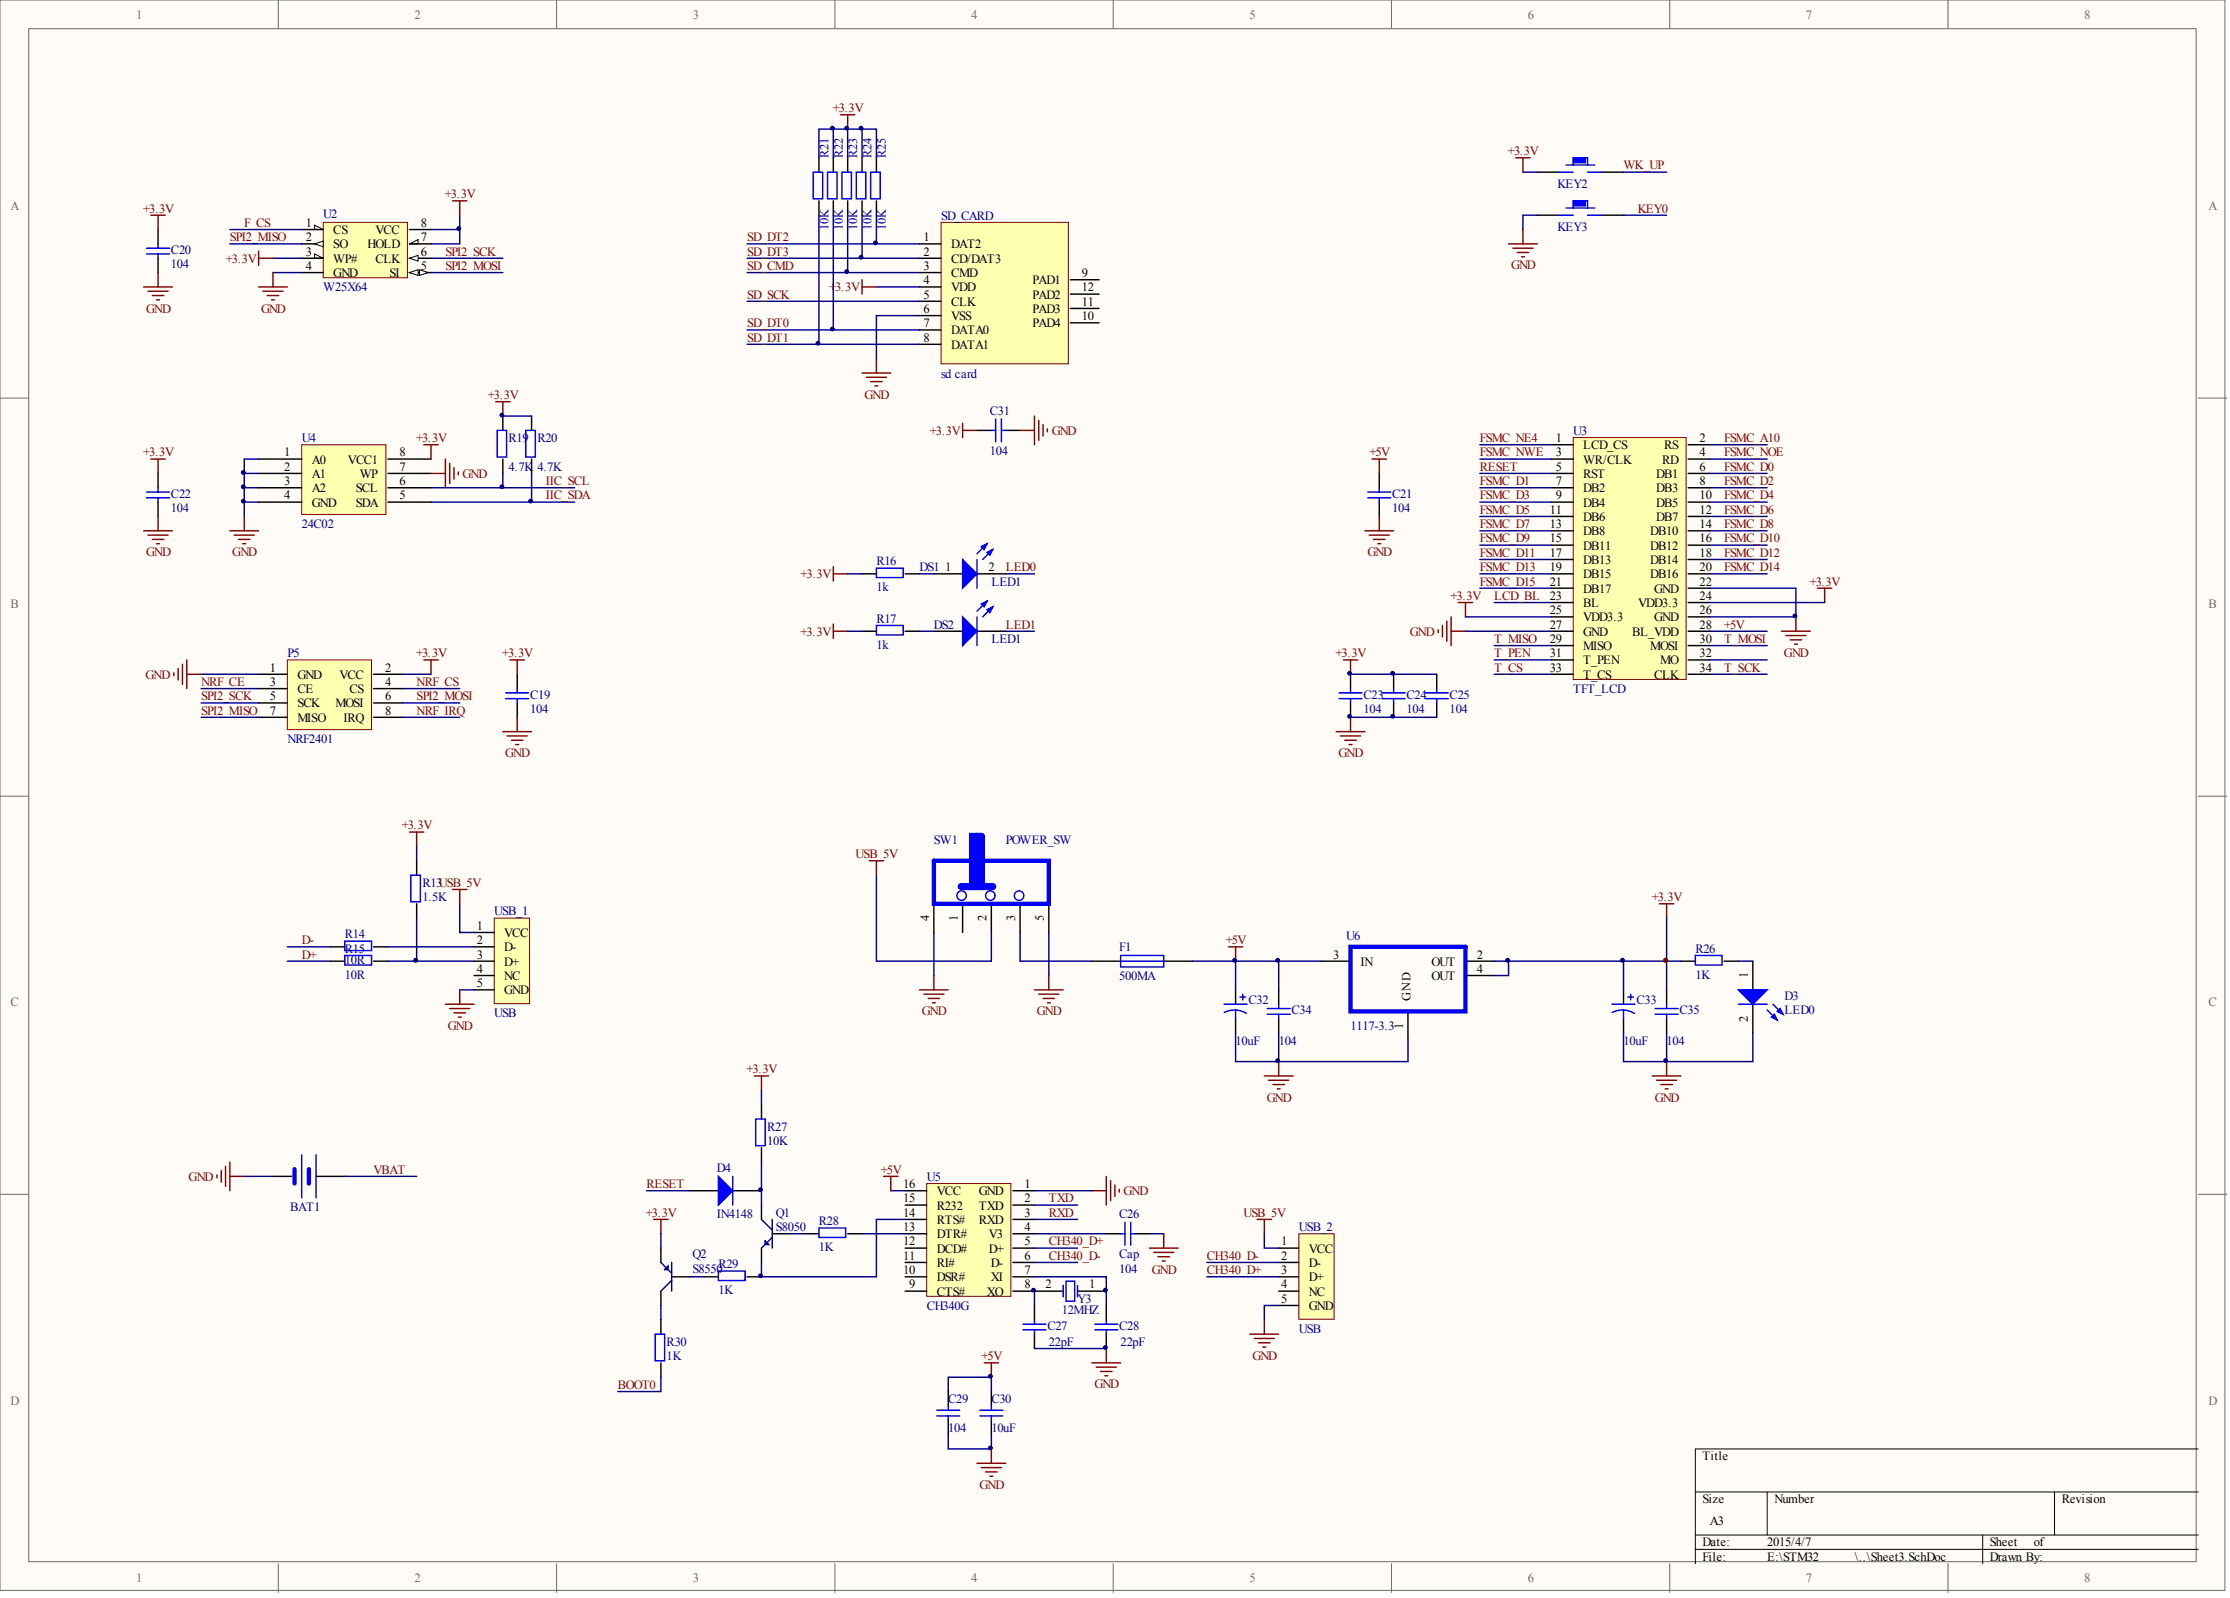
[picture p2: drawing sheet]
<svg xmlns="http://www.w3.org/2000/svg" width="393mm" height="282mm" viewBox="0 0 393 282" stroke-linecap="round" stroke-linejoin="round" font-family="sans-serif">
<defs><g id="words">
<g font-size="2.2" fill="#696969">
<text x="24" y="3.3">1</text>
<text x="73.1" y="3.3">2</text>
<text x="122.2" y="3.3">3</text>
<text x="171.3" y="3.3">4</text>
<text x="220.4" y="3.3">5</text>
<text x="269.5" y="3.3">6</text>
<text x="318.6" y="3.3">7</text>
<text x="367.6" y="3.3">8</text>
<text x="1.8" y="37.1">A</text>
<text x="389.6" y="37.1">A</text>
<text x="1.8" y="107.3">B</text>
<text x="389.6" y="107.3">B</text>
<text x="1.8" y="177.5">C</text>
<text x="389.6" y="177.5">C</text>
<text x="1.8" y="247.7">D</text>
<text x="389.6" y="247.7">D</text>
<text x="24" y="279.1">1</text>
<text x="73.1" y="279.1">2</text>
<text x="122.2" y="279.1">3</text>
<text x="171.3" y="279.1">4</text>
<text x="220.4" y="279.1">5</text>
<text x="269.5" y="279.1">6</text>
<text x="318.6" y="279.1">7</text>
<text x="367.6" y="279.1">8</text>
</g>
<g font-size="2.2" fill="#800000">
<text x="146.9" y="19.8">+3.3V</text>
<text x="266" y="27.4">+3.3V</text>
<text x="286.4" y="29.9">WK_UP</text>
<text x="78.5" y="35">+3.3V</text>
<text x="25.2" y="37.5">+3.3V</text>
<text x="43.1" y="40">F_CS</text>
<text x="288.9" y="37.5">KEY0</text>
<text x="39.8" y="46.3">+3.3V</text>
<text x="40.5" y="42.5">SPI2_MISO</text>
<text x="78.6" y="45.1">SPI2_SCK</text>
<text x="78.6" y="47.6">SPI2_MOSI</text>
<text x="131.8" y="42.5">SD_DT2</text>
<text x="131.8" y="45.1">SD_DT3</text>
<text x="131.8" y="47.6">SD_CMD</text>
<text x="266.5" y="47.5">GND</text>
<text x="131.8" y="52.7">SD_SCK</text>
<text x="146.3" y="51.4">+</text>
<text x="147.3" y="51.4">3.3V</text>
<text x="25.8" y="55.1">GND</text>
<text x="46" y="55.1">GND</text>
<text x="131.8" y="57.7">SD_DT0</text>
<text x="131.8" y="60.3">SD_DT1</text>
<text x="86.1" y="70.4">+3.3V</text>
<text x="152.5" y="70.3">GND</text>
<text x="73.4" y="78">+3.3V</text>
<text x="164" y="76.7">+3.3V</text>
<text x="185.5" y="76.7">GND</text>
<text x="261" y="78">FSMC_NE4</text>
<text x="304.1" y="78">FSMC_A10</text>
<text x="25.2" y="80.5">+3.3V</text>
<text x="241.5" y="80.5">+5V</text>
<text x="261" y="83">RESET</text>
<text x="261" y="80.5">FSMC_NWE</text>
<text x="304.1" y="80.5">FSMC_NOE</text>
<text x="304.1" y="83">FSMC_D0</text>
<text x="81.6" y="84.3">GND</text>
<text x="96.3" y="85.6">IIC_SCL</text>
<text x="96.3" y="88.1">IIC_SDA</text>
<text x="261" y="85.6">FSMC_D1</text>
<text x="261" y="88.1">FSMC_D3</text>
<text x="304.1" y="85.6">FSMC_D2</text>
<text x="304.1" y="88.1">FSMC_D4</text>
<text x="261" y="90.6">FSMC_D5</text>
<text x="261" y="93.2">FSMC_D7</text>
<text x="261" y="95.7">FSMC_D9</text>
<text x="304.1" y="90.6">FSMC_D6</text>
<text x="304.1" y="93.2">FSMC_D8</text>
<text x="304.1" y="95.7">FSMC_D10</text>
<text x="25.8" y="98.1">GND</text>
<text x="41" y="98.1">GND</text>
<text x="177.4" y="100.7">LED0</text>
<text x="241.2" y="98.1">GND</text>
<text x="261" y="98.2">FSMC_D11</text>
<text x="261" y="100.7">FSMC_D13</text>
<text x="304.1" y="98.2">FSMC_D12</text>
<text x="304.1" y="100.7">FSMC_D14</text>
<text x="141.2" y="102">+3.3V</text>
<text x="255.9" y="105.8">+3.3V</text>
<text x="261" y="103.3">FSMC_D15</text>
<text x="263.6" y="105.8">LCD_BL</text>
<text x="319.2" y="103.3">+3.3V</text>
<text x="141.2" y="112.1">+3.3V</text>
<text x="177.4" y="110.9">LED1</text>
<text x="248.7" y="112.1">GND</text>
<text x="263.6" y="113.4">T_MISO</text>
<text x="304.1" y="113.4">T_MOSI</text>
<text x="304.1" y="110.9">+5V</text>
<text x="25.7" y="119.7">GND</text>
<text x="73.4" y="115.9">+3.3V</text>
<text x="88.6" y="115.9">+3.3V</text>
<text x="235.6" y="115.9">+3.3V</text>
<text x="263.6" y="118.5">T_CS</text>
<text x="263.6" y="115.9">T_PEN</text>
<text x="304.1" y="118.5">T_SCK</text>
<text x="314.7" y="115.9">GND</text>
<text x="35.5" y="123.5">SPI2_SCK</text>
<text x="35.5" y="121">NRF_CE</text>
<text x="73.5" y="123.5">SPI2_MOSI</text>
<text x="73.5" y="121">NRF_CS</text>
<text x="35.5" y="126.1">SPI2_MISO</text>
<text x="73.5" y="126.1">NRF_IRQ</text>
<text x="89.1" y="133.6">GND</text>
<text x="236.1" y="133.6">GND</text>
<text x="70.9" y="146.3">+3.3V</text>
<text x="150.9" y="151.4">USB_5V</text>
<text x="291.3" y="159">+3.3V</text>
<text x="53.2" y="166.5">D-</text>
<text x="216.2" y="166.5">+5V</text>
<text x="53.2" y="169.1">D+</text>
<text x="162.6" y="179.1">GND</text>
<text x="182.9" y="179.1">GND</text>
<text x="79" y="181.6">GND</text>
<text x="131.7" y="189.3">+3.3V</text>
<text x="223.4" y="194.3">GND</text>
<text x="291.9" y="194.3">GND</text>
<text x="33.3" y="208.3">GND</text>
<text x="65.9" y="207">VBAT</text>
<text x="114" y="209.6">RESET</text>
<text x="155.4" y="207">+5V</text>
<text x="113.9" y="214.6">+3.3V</text>
<text x="185" y="212.1">TXD</text>
<text x="185" y="214.6">RXD</text>
<text x="198.2" y="210.8">GND</text>
<text x="219.3" y="214.6">USB_5V</text>
<text x="185" y="219.7">CH340_D+</text>
<text x="185" y="222.2">CH340_D-</text>
<text x="203.2" y="224.7">GND</text>
<text x="212.9" y="222.2">CH340_D-</text>
<text x="212.9" y="224.7">CH340_D+</text>
<text x="173.1" y="239.9">+5V</text>
<text x="220.9" y="239.8">GND</text>
<text x="109" y="245">BOOT0</text>
<text x="193" y="244.9">GND</text>
<text x="172.8" y="262.6">GND</text>
</g>
<g font-size="2.2" fill="#000080">
<text x="146.1" y="27.8" transform="rotate(-90 146.1 27.8)">R21</text>
<text x="148.7" y="27.8" transform="rotate(-90 148.7 27.8)">R22</text>
<text x="151.2" y="27.8" transform="rotate(-90 151.2 27.8)">R23</text>
<text x="153.7" y="27.8" transform="rotate(-90 153.7 27.8)">R24</text>
<text x="156.3" y="27.8" transform="rotate(-90 156.3 27.8)">R25</text>
<text x="274.7" y="33.2">KEY2</text>
<text x="57" y="38.5">U2</text>
<text x="146.1" y="40.5" transform="rotate(-90 146.1 40.5)">10K</text>
<text x="148.7" y="40.5" transform="rotate(-90 148.7 40.5)">10K</text>
<text x="151.2" y="40.5" transform="rotate(-90 151.2 40.5)">10K</text>
<text x="153.7" y="40.5" transform="rotate(-90 153.7 40.5)">10K</text>
<text x="156.3" y="40.5" transform="rotate(-90 156.3 40.5)">10K</text>
<text x="166" y="38.8">SD_CARD</text>
<text x="274.7" y="40.8">KEY3</text>
<text x="30.2" y="47.4">104</text>
<text x="30.2" y="44.8">C20</text>
<text x="57" y="51.4">W25X64</text>
<text x="166" y="66.6">sd card</text>
<text x="53.2" y="78">U4</text>
<text x="89.7" y="78">R19</text>
<text x="94.8" y="78">R20</text>
<text x="174.6" y="73.2">C31</text>
<text x="277.5" y="76.7">U3</text>
<text x="89.7" y="83">4.7K</text>
<text x="94.8" y="83">4.7K</text>
<text x="174.6" y="80.3">104</text>
<text x="30.2" y="87.8">C22</text>
<text x="245.6" y="87.8">C21</text>
<text x="30.2" y="90.4">104</text>
<text x="53.2" y="93.2">24C02</text>
<text x="245.6" y="90.4">104</text>
<text x="154.6" y="99.7">R16</text>
<text x="162.2" y="100.7">DS1</text>
<text x="154.6" y="104.3">1k</text>
<text x="174.9" y="103.3">LED1</text>
<text x="154.6" y="109.9">R17</text>
<text x="164.7" y="110.9">DS2</text>
<text x="174.9" y="113.4">LED1</text>
<text x="50.7" y="115.9">P5</text>
<text x="154.6" y="114.4">1k</text>
<text x="93.5" y="125.8">104</text>
<text x="93.5" y="123.3">C19</text>
<text x="240.5" y="125.8">104</text>
<text x="240.5" y="123.3">C23</text>
<text x="248.1" y="125.8">104</text>
<text x="248.1" y="123.3">C24</text>
<text x="255.7" y="125.8">104</text>
<text x="255.7" y="123.3">C25</text>
<text x="277.5" y="122.3">TFT_LCD</text>
<text x="50.7" y="131.1">NRF2401</text>
<text x="164.7" y="148.8">SW1</text>
<text x="177.4" y="148.8">POWER_SW</text>
<text x="74.5" y="159">1.5K</text>
<text x="74.5" y="156.4">R13USB_5V</text>
<text x="87.2" y="161.5">USB_1</text>
<text x="60.8" y="165.5">R14</text>
<text x="197.4" y="167.8">F1</text>
<text x="237.5" y="165.8">U6</text>
<text x="60.8" y="170.1">10R</text>
<text x="60.8" y="172.6">10R</text>
<text x="60.8" y="168.1">R15</text>
<text x="197.4" y="172.9">500MA</text>
<text x="299" y="172.6">1K</text>
<text x="299" y="168.1">R26</text>
<text x="87.2" y="179.4">USB</text>
<text x="220.2" y="177.2">C32</text>
<text x="227.8" y="178.9">C34</text>
<text x="288.6" y="177.2">C33</text>
<text x="296.3" y="178.9">C35</text>
<text x="314.8" y="176.4">D3</text>
<text x="314.8" y="178.9">LED0</text>
<text x="217.9" y="184.3">10uF</text>
<text x="225.5" y="184.3">104</text>
<text x="238.2" y="181.7">1117-3.3</text>
<text x="286.4" y="184.3">10uF</text>
<text x="294" y="184.3">104</text>
<text x="135.3" y="202">10K</text>
<text x="135.3" y="199.4">R27</text>
<text x="126.5" y="206.8">D4</text>
<text x="163.5" y="208.3">U5</text>
<text x="51.2" y="213.6">BAT1</text>
<text x="126.5" y="214.9">IN4148</text>
<text x="136.8" y="214.6">Q1</text>
<text x="197.4" y="214.9">C26</text>
<text x="122.2" y="222">Q2</text>
<text x="136.8" y="217.2">S8050</text>
<text x="144.5" y="220.7">1K</text>
<text x="144.5" y="216.1">R28</text>
<text x="197.4" y="222">Cap</text>
<text x="229.1" y="217.2">USB_2</text>
<text x="122.2" y="224.5">S8550</text>
<text x="126.7" y="223.7">R29</text>
<text x="197.4" y="224.5">104</text>
<text x="126.7" y="228.3">1K</text>
<text x="163.5" y="231.1">CH340G</text>
<text x="187.3" y="231.8">12MHZ</text>
<text x="190.1" y="229.8">Y3</text>
<text x="117.6" y="239.9">1K</text>
<text x="117.6" y="237.4">R30</text>
<text x="184.7" y="234.6">C27</text>
<text x="185" y="237.4">22pF</text>
<text x="197.4" y="234.6">C28</text>
<text x="197.7" y="237.4">22pF</text>
<text x="229.1" y="235.1">USB</text>
<text x="167.3" y="247.5">C29</text>
<text x="174.9" y="247.5">C30</text>
<text x="167.3" y="252.6">104</text>
<text x="174.9" y="252.6">10uF</text>
</g>
<g font-size="2.2">
<text x="53.9" y="40">1</text>
<text x="58.8" y="41.3">CS</text>
<text x="66.2" y="41.3">VCC</text>
<text x="74.3" y="40">8</text>
<text x="53.9" y="42.5">2</text>
<text x="53.9" y="45.1">3</text>
<text x="53.9" y="47.6">4</text>
<text x="58.8" y="43.8">SO</text>
<text x="58.8" y="46.3">WP#</text>
<text x="64.8" y="43.8">HOLD</text>
<text x="66.2" y="46.3">CLK</text>
<text x="74.3" y="47.6">5</text>
<text x="74.3" y="45.1">6</text>
<text x="74.3" y="42.5">7</text>
<text x="162.9" y="42.5">1</text>
<text x="162.9" y="45.1">2</text>
<text x="162.9" y="47.6">3</text>
<text x="167.8" y="43.8">DAT2</text>
<text x="167.8" y="46.3">CD/DAT3</text>
<text x="58.8" y="48.9">GND</text>
<text x="68.7" y="48.9">SI</text>
<text x="162.9" y="50.1">4</text>
<text x="162.9" y="52.7">5</text>
<text x="167.8" y="48.9">CMD</text>
<text x="167.8" y="51.4">VDD</text>
<text x="167.8" y="53.9">CLK</text>
<text x="182.1" y="50.1">PAD1</text>
<text x="182.1" y="52.7">PAD2</text>
<text x="190.8" y="48.9">9</text>
<text x="190.8" y="53.9">11</text>
<text x="190.8" y="51.4">12</text>
<text x="162.9" y="55.2">6</text>
<text x="162.9" y="57.7">7</text>
<text x="167.8" y="56.5">VSS</text>
<text x="167.8" y="59">DATA0</text>
<text x="182.1" y="57.7">PAD4</text>
<text x="182.1" y="55.2">PAD3</text>
<text x="190.8" y="56.5">10</text>
<text x="162.9" y="60.3">8</text>
<text x="167.8" y="61.5">DATA1</text>
<text x="274.4" y="78">1</text>
<text x="299.8" y="78">2</text>
<text x="50.1" y="83">2</text>
<text x="50.1" y="80.5">1</text>
<text x="55" y="81.8">A0</text>
<text x="61.4" y="81.8">VCC1</text>
<text x="70.5" y="80.5">8</text>
<text x="70.5" y="83">7</text>
<text x="274.4" y="80.5">3</text>
<text x="274.4" y="83">5</text>
<text x="279.3" y="79.2">LCD_CS</text>
<text x="279.3" y="81.8">WR/CLK</text>
<text x="293.2" y="81.8">RD</text>
<text x="293.5" y="79.2">RS</text>
<text x="299.8" y="80.5">4</text>
<text x="299.8" y="83">6</text>
<text x="50.1" y="88.1">4</text>
<text x="50.1" y="85.6">3</text>
<text x="55" y="89.4">GND</text>
<text x="55" y="86.8">A2</text>
<text x="55" y="84.3">A1</text>
<text x="62.8" y="86.8">SCL</text>
<text x="62.8" y="89.4">SDA</text>
<text x="63.5" y="84.3">WP</text>
<text x="70.5" y="85.6">6</text>
<text x="70.5" y="88.1">5</text>
<text x="274.4" y="85.6">7</text>
<text x="274.4" y="88.1">9</text>
<text x="279.3" y="84.3">RST</text>
<text x="279.3" y="86.8">DB2</text>
<text x="279.3" y="89.4">DB4</text>
<text x="292.1" y="84.3">DB1</text>
<text x="292.1" y="86.8">DB3</text>
<text x="292.1" y="89.4">DB5</text>
<text x="299.8" y="85.6">8</text>
<text x="299.8" y="88.1">10</text>
<text x="273.4" y="90.6">11</text>
<text x="273.4" y="93.2">13</text>
<text x="273.4" y="95.7">15</text>
<text x="279.3" y="91.9">DB6</text>
<text x="279.3" y="94.4">DB8</text>
<text x="291.1" y="94.4">DB10</text>
<text x="292.1" y="91.9">DB7</text>
<text x="299.8" y="90.6">12</text>
<text x="299.8" y="93.2">14</text>
<text x="299.8" y="95.7">16</text>
<text x="166.7" y="100.7">1</text>
<text x="174.4" y="100.7">2</text>
<text x="273.4" y="98.2">17</text>
<text x="273.4" y="100.7">19</text>
<text x="279.3" y="97">DB11</text>
<text x="279.3" y="99.5">DB13</text>
<text x="291.1" y="97">DB12</text>
<text x="291.1" y="99.5">DB14</text>
<text x="299.8" y="98.2">18</text>
<text x="299.8" y="100.7">20</text>
<text x="273.4" y="103.3">21</text>
<text x="273.4" y="105.8">23</text>
<text x="279.3" y="102">DB15</text>
<text x="279.3" y="104.5">DB17</text>
<text x="279.3" y="107.1">BL</text>
<text x="289" y="107.1">VDD3.3</text>
<text x="291.1" y="102">DB16</text>
<text x="291.8" y="104.5">GND</text>
<text x="299.8" y="103.3">22</text>
<text x="299.8" y="105.8">24</text>
<text x="273.4" y="108.3">25</text>
<text x="273.4" y="110.9">27</text>
<text x="273.4" y="113.4">29</text>
<text x="279.3" y="109.6">VDD3.3</text>
<text x="279.3" y="112.1">GND</text>
<text x="287.9" y="112.1">BL_VDD</text>
<text x="291.8" y="109.6">GND</text>
<text x="299.8" y="108.3">26</text>
<text x="299.8" y="110.9">28</text>
<text x="299.8" y="113.4">30</text>
<text x="47.6" y="118.5">1</text>
<text x="52.5" y="119.7">GND</text>
<text x="59.9" y="119.7">VCC</text>
<text x="67.9" y="118.5">2</text>
<text x="273.4" y="115.9">31</text>
<text x="273.4" y="118.5">33</text>
<text x="279.3" y="114.7">MISO</text>
<text x="279.3" y="117.2">T_PEN</text>
<text x="279.3" y="119.7">T_CS</text>
<text x="291.1" y="114.7">MOSI</text>
<text x="291.8" y="119.7">CLK</text>
<text x="292.8" y="117.2">MO</text>
<text x="299.8" y="115.9">32</text>
<text x="299.8" y="118.5">34</text>
<text x="47.6" y="121">3</text>
<text x="47.6" y="123.5">5</text>
<text x="52.5" y="122.3">CE</text>
<text x="52.5" y="124.8">SCK</text>
<text x="59.2" y="124.8">MOSI</text>
<text x="61.7" y="122.3">CS</text>
<text x="67.9" y="121">4</text>
<text x="67.9" y="123.5">6</text>
<text x="47.6" y="126.1">7</text>
<text x="52.5" y="127.3">MISO</text>
<text x="60.6" y="127.3">IRQ</text>
<text x="67.9" y="126.1">8</text>
<text x="84.1" y="164">1</text>
<text x="84.1" y="166.5">2</text>
<text x="89" y="165.3">VCC</text>
<text x="89" y="167.8">D-</text>
<text x="163.9" y="162.5" transform="rotate(-90 163.9 162.5)">4</text>
<text x="168.9" y="162.5" transform="rotate(-90 168.9 162.5)">1</text>
<text x="174" y="162.5" transform="rotate(-90 174 162.5)">2</text>
<text x="179.1" y="162.5" transform="rotate(-90 179.1 162.5)">3</text>
<text x="184.1" y="162.5" transform="rotate(-90 184.1 162.5)">5</text>
<text x="84.1" y="169.1">3</text>
<text x="84.1" y="171.6">4</text>
<text x="89" y="170.3">D+</text>
<text x="89" y="172.9">NC</text>
<text x="235.1" y="169.1">3</text>
<text x="240" y="170.3">IN</text>
<text x="252.5" y="170.3">OUT</text>
<text x="252.5" y="172.9">OUT</text>
<text x="260.5" y="169.1">2</text>
<text x="260.5" y="171.6">4</text>
<text x="308.3" y="172.6" transform="rotate(-90 308.3 172.6)">1</text>
<text x="84.1" y="174.1">5</text>
<text x="89" y="175.4">GND</text>
<text x="248.8" y="176.6" transform="rotate(-90 248.8 176.6)">GND</text>
<text x="247.5" y="181.5" transform="rotate(-90 247.5 181.5)">1</text>
<text x="308.3" y="180.2" transform="rotate(-90 308.3 180.2)">2</text>
<text x="159.3" y="209.6">16</text>
<text x="180.7" y="209.6">1</text>
<text x="159.3" y="214.6">14</text>
<text x="159.3" y="212.1">15</text>
<text x="165.2" y="215.9">RTS#</text>
<text x="165.2" y="213.4">R232</text>
<text x="165.2" y="210.8">VCC</text>
<text x="172.7" y="210.8">GND</text>
<text x="172.7" y="213.4">TXD</text>
<text x="172.7" y="215.9">RXD</text>
<text x="180.7" y="212.1">2</text>
<text x="180.7" y="214.6">3</text>
<text x="159.3" y="219.7">12</text>
<text x="159.3" y="217.2">13</text>
<text x="165.2" y="220.9">DCD#</text>
<text x="165.2" y="218.4">DTR#</text>
<text x="174.4" y="218.4">V3</text>
<text x="174.4" y="220.9">D+</text>
<text x="180.7" y="217.2">4</text>
<text x="180.7" y="219.7">5</text>
<text x="226" y="219.7">1</text>
<text x="230.9" y="220.9">VCC</text>
<text x="159.3" y="224.7">10</text>
<text x="159.3" y="222.2">11</text>
<text x="160.4" y="227.3">9</text>
<text x="165.2" y="226">DSR#</text>
<text x="165.2" y="223.5">RI#</text>
<text x="174.8" y="223.5">D-</text>
<text x="174.8" y="226">XI</text>
<text x="180.7" y="222.2">6</text>
<text x="180.7" y="224.7">7</text>
<text x="180.7" y="227.3">8</text>
<text x="184.4" y="227.3">2</text>
<text x="192.1" y="227.3">1</text>
<text x="226" y="222.2">2</text>
<text x="226" y="224.7">3</text>
<text x="226" y="227.3">4</text>
<text x="230.9" y="223.5">D-</text>
<text x="230.9" y="226">D+</text>
<text x="165.2" y="228.5">CTS#</text>
<text x="174.1" y="228.5">XO</text>
<text x="226" y="229.8">5</text>
<text x="230.9" y="228.5">NC</text>
<text x="230.9" y="231.1">GND</text>
<text x="300.3" y="257.6">Title</text>
<text x="300.3" y="265.2">Size</text>
<text x="301.6" y="268.9">A3</text>
<text x="313" y="265.2">Number</text>
<text x="363.7" y="265.2">Revision</text>
<text x="300.3" y="272.7">Date:</text>
<text x="300.3" y="275.3">File:</text>
<text x="311.7" y="272.7">2015/4/7</text>
<text x="311.7" y="275.3">E:\STM32</text>
<text x="327.2" y="275.3">\..\Sheet3.SchDoc</text>
<text x="351" y="272.7">Sheet</text>
<text x="351" y="275.3">Drawn By:</text>
<text x="358.7" y="272.7">of</text>
</g>
</g></defs>
<g fill="#fffcf8" stroke="#696969" stroke-width=".18">
<path d="M0 0h392.5v280.5h-392.5z"/>
<path d="M5.1 5.1h382.3v270.4h-382.3z"/>
</g>
<g fill="none" stroke="#696969" stroke-width=".18">
<path d="M49.1 0v5.1M98.2 0v5.1M147.3 0v5.1M196.4 0v5.1M245.4 0v5.1M294.5 0v5.1M343.6 0v5.1M0 70.2h5.1M387.7 70.2h5.1M0 140.4h5.1M387.7 140.4h5.1M0 210.7h5.1"/>
<path d="M387.7 210.7h5.1M49.1 275.8v5.1M98.2 275.8v5.1M147.3 275.8v5.1M196.4 275.8v5.1M245.4 275.8v5.1M294.5 275.8v5.1M343.6 275.8v5.1"/>
</g>
<path d="M387.7 255.6h-88.7v20.2M299 263.2h88.7M299 270.8h88.7M299 273.3h88.7M311.7 263.2v7.6M349.7 270.8v5M362.4 263.2v7.6" fill="none" stroke="#000" stroke-width=".18"/>
<circle cx="293.8" cy="169.4" r=".34" fill="#000080" stroke="#000080" stroke-width=".18"/>
<path d="M53.2 78.4h14.9v12.3h-14.9z" fill="#ffffb0" stroke="#800000" stroke-width=".18"/>
<path d="M88.7 73.4v2.5M93.8 73.4v2.5M45.6 81h7.6M45.6 83.5h7.6M45.6 86h7.6M45.6 88.6h7.6M68.4 81h7.6M68.4 83.5h7.6M68.4 86h7.6M68.4 88.6h7.6M88.7 81v2.5M93.8 81v2.5" fill="none" stroke="#000" stroke-width=".25"/>
<path d="M88.7 73.4h5.1M43.1 88.6h2.5M43.1 86h2.5M43.1 83.5h2.5M45.6 81h-2.5v10.1M76 88.6h25.4M76 86h25.4M88.7 83.5v2.5M93.8 83.5v5.1" fill="none" stroke="#000080" stroke-width=".25"/>
<g fill="none" stroke="#800000" stroke-width=".25">
<path d="M74.8 78.4h2.5M76 78.4v2.6M87.4 70.9h2.6M88.7 70.9v2.5M40.5 93.6h5.1M41.3 94.4h3.6M42.1 95.1h2M42.8 95.9h.5M43.1 91.1v2.5M76 83.5h2.6M78.6 81v5M79.3 81.7v3.6"/>
<path d="M80.1 82.5v2M80.8 83.3v.5"/>
</g>
<path d="M87.7 75.9h1.7v4.7h-1.7zM92.8 75.9h1.6v4.7h-1.6z" fill="none" stroke="#00f" stroke-width=".25"/>
<path d="M57 39.2h14.9v9.8h-14.9z" fill="#ffffb0" stroke="#800000" stroke-width=".18"/>
<path d="M53.2 40.5h3.8M53.2 43h3.8" fill="none" stroke="#000" stroke-width=".25"/>
<path d="M55.5 39.7l1.5 .8h-1.5z" fill="none" stroke="#000" stroke-width=".18"/>
<path d="M55.5 43l1.5-.5v1z" fill="#fffcf8" stroke="#000" stroke-width=".18"/>
<path d="M53.2 45.6h3.8M53.2 48.1h3.8M72.2 48.1h3.8" fill="none" stroke="#000" stroke-width=".25"/>
<path d="M55.5 44.8l1.5 .8h-1.5z" fill="none" stroke="#000" stroke-width=".18"/>
<g fill="#fffcf8" stroke="#000" stroke-width=".18">
<path d="M72.2 48.1l1.5-.5v1z"/>
<path d="M74 47.6l1.5 .5-1.5 .5z"/>
</g>
<path d="M72.2 45.6h3.8" fill="none" stroke="#000" stroke-width=".25"/>
<path d="M72.2 45.6l1.5-.6v1.1z" fill="#fffcf8" stroke="#000" stroke-width=".18"/>
<g fill="none" stroke="#000" stroke-width=".25">
<path d="M271.2 38h3.8M271.2 30.4h3.8M282.6 38h3.8M282.6 30.4h3.8M27.9 40.5v2.5M27.9 45.6v2.5M72.2 43h3.8M72.2 40.5h3.8M27.9 83.5v2.5M27.9 88.6v2.5M152.1 101.2h2.5M159.7 101.2h2.5"/>
<path d="M164.7 101.2h5.1M172.3 101.2h5.1"/>
</g>
<path d="M72.2 43l1.5-.7v.7z" fill="none" stroke="#000" stroke-width=".18"/>
<g fill="none" stroke="#000080" stroke-width=".25">
<path d="M81.1 38v5h-5.1M268.6 30.4h2.6M286.4 38h7.6M286.4 30.4h7.6M40.5 40.5h12.7M40.5 43h12.7M48.2 48.1h5M48.2 45.6h5M76 48.1h12.7M76 45.6h12.7M76 40.5h5.1M149.5 101.2h2.6"/>
<path d="M162.2 101.2h2.5M177.4 101.2h5.1"/>
</g>
<g fill="none" stroke="#800000" stroke-width=".25">
<path d="M26.6 38h2.5M27.9 38v2.5M79.8 35.4h2.6M81.1 35.4v2.6M267.4 27.8h2.5M268.6 27.8v2.6M25.3 50.6h5.1M26.1 51.4h3.6M26.9 52.1h2M27.6 52.9h.5M27.9 48.1v2.5M45.6 50.6h5.1"/>
<path d="M45.6 44.3v2.5M45.6 45.6h2.6M46.4 51.4h3.5M47.1 52.1h2.1M47.9 52.9h.5M48.2 48.1v2.5M266.1 43h5.1M266.9 43.8h3.5M267.6 44.5h2M268.4 45.3h.5M268.6 40.5v2.5M25.3 93.6h5.1"/>
<path d="M26.1 94.4h3.6M26.6 81h2.5M26.9 95.1h2M27.6 95.9h.5M27.9 81v2.5M27.9 91.1v2.5M147 100v2.5M147 101.2h2.5"/>
</g>
<g fill="#00f" stroke="#00f" stroke-width=".25">
<path d="M169.8 98.7l2.5 2.5-2.5 2.6z"/>
<path d="M174.1 97.4l1-.5-.5 1z"/>
<path d="M173.1 96.4l1-.5-.5 1z"/>
</g>
<g fill="none" stroke="#00f" stroke-width=".25">
<path d="M275 38h2.5M275 30.4h2.5M276.2 36.7h5.1M276.2 29.1h5.1M277.5 36.7v-1.3h2.5v1.3M277.5 29.1v-1.3h2.5v1.3M280 38h2.6M280 30.4h2.6M25.8 43.8h4.1M25.8 44.8h4.1M27.9 43v.8M27.9 44.8v.8"/>
<path d="M25.8 86.8h4.1M25.8 87.8h4.1M27.9 86v.8M27.9 87.8v.8M172.3 98.7v5.1M174.1 95.9l-1.8 1.8M175.1 96.9l-1.8 1.8M154.6 100.2h4.7v1.7h-4.7z"/>
</g>
<g fill="#00f" stroke="#00f" stroke-width=".18">
<path d="M277.5 35.4h2.2v.9h-2.2z"/>
<path d="M277.5 27.8h2.2v.9h-2.2z"/>
</g>
<path d="M277.5 77.2h19.9v42.6h-19.9z" fill="#ffffb0" stroke="#800000" stroke-width=".18"/>
<g fill="none" stroke="#000" stroke-width=".25">
<path d="M273.7 78.4h3.8M297.8 78.4h3.8M243.3 83.5v2.5M243.3 88.6v2.5M273.7 81h3.8M273.7 83.5h3.8M273.7 86h3.8M273.7 88.6h3.8M273.7 91.1h3.8M273.7 93.6h3.8M273.7 96.2h3.8M273.7 98.7h3.8"/>
<path d="M297.8 81h3.8M297.8 83.5h3.8M297.8 86h3.8M297.8 88.6h3.8M297.8 91.1h3.8M297.8 93.6h3.8M297.8 96.2h3.8M297.8 98.7h3.8M238.2 118.9v2.6M245.8 118.9v2.6M253.4 118.9v2.6M273.7 101.2h3.8"/>
<path d="M273.7 103.8h3.8M273.7 106.3h3.8M273.7 108.8h3.8M273.7 111.3h3.8M273.7 113.9h3.8M273.7 116.4h3.8M273.7 118.9h3.8M297.8 101.2h3.8M297.8 103.8h3.8M297.8 106.3h3.8M297.8 108.8h3.8M297.8 111.3h3.8"/>
<path d="M297.8 113.9h3.8M297.8 116.4h3.8M297.8 118.9h3.8M238.2 124v2.5M245.8 124v2.5M253.4 124v2.5"/>
</g>
<g fill="none" stroke="#000080" stroke-width=".25">
<path d="M261 78.4h12.7M301.6 78.4h10.1M261 81h12.7M261 83.5h12.7M261 86h12.7M261 88.6h12.7M261 91.1h12.7M261 93.6h12.7M261 96.2h12.7M261 98.7h12.7M301.6 81h10.1M301.6 83.5h10.1"/>
<path d="M301.6 86h10.1M301.6 88.6h10.1M301.6 91.1h10.1M301.6 93.6h10.1M301.6 96.2h10.1M301.6 98.7h10.1M238.2 118.9h15.2M258.5 111.3h15.2M258.5 108.8h15.2M261 101.2h12.7M261 103.8h12.7M263.6 106.3h10.1"/>
<path d="M263.6 113.9h10.1M263.6 118.9h10.1M263.6 116.4h10.1M301.6 103.8h15.2v5h-15.2M301.6 106.3h20.2M301.6 113.9h10.1M301.6 118.9h10.1M301.6 101.2h10.1M301.6 111.3h10.1M301.6 116.4h10.1M238.2 126.5h15.2"/>
</g>
<g fill="none" stroke="#800000" stroke-width=".25">
<path d="M240.8 93.6h5M241.5 94.4h3.6M242.3 95.1h2M243 95.9h.5M243.3 91.1v2.5M237 116.4h2.5M238.2 116.4v2.5M253.7 111.1v.5M254.4 110.3v2.1M255.2 109.6v3.5M256 108.8v5.1M256 111.3h2.5"/>
<path d="M257.2 106.3h2.6M258.5 106.3v2.5M314.2 111.3h5.1M315 112.1h3.6M315.8 112.9h2M316.5 113.6h.5M316.8 108.8v2.5M320.6 103.8h2.5M321.8 103.8v2.5M235.7 129.1h5.1M236.4 129.8h3.6M237.2 130.6h2"/>
<path d="M238 131.3h.5M238.2 126.5v2.6"/>
</g>
<g fill="none" stroke="#00f" stroke-width=".25">
<path d="M241.3 86.8h4M241.3 87.8h4M243.3 86v.8M243.3 87.8v.8M236.2 122.2h4M236.2 123.2h4M238.2 121.5v.7M238.2 123.2v.8M243.8 122.2h4M243.8 123.2h4M245.8 121.5v.7M245.8 123.2v.8"/>
<path d="M251.4 122.2h4.1M251.4 123.2h4.1M253.4 121.5v.7M253.4 123.2v.8"/>
</g>
<path d="M163.5 208.8h14.8v19.9h-14.8z" fill="#ffffb0" stroke="#800000" stroke-width=".18"/>
<g fill="none" stroke="#000" stroke-width=".25">
<path d="M159.7 210h3.8M159.7 212.6h3.8M159.7 215.1h3.8M159.7 217.6h3.8M178.7 210h3.8M178.7 212.6h3.8M178.7 215.1h3.8M178.7 217.6h3.8M195.1 217.6h2.6M200.2 217.6h2.5M159.7 220.2h3.8M159.7 222.7h3.8"/>
<path d="M159.7 225.2h3.8M159.7 227.7h3.8M178.7 220.2h3.8M178.7 222.7h3.8M178.7 225.2h3.8M178.7 227.7h8.8M182.5 230.3v2.5M182.5 235.3v2.6M190.1 227.7h5M195.1 230.3v2.5M195.1 235.3v2.6M167.3 245.5v2.5"/>
<path d="M167.3 250.5v2.5"/>
</g>
<path d="M157.1 210h2.6M182.5 210h10.1M182.5 212.6h7.6M182.5 215.1h7.6M182.5 217.6h12.6M202.7 217.6h2.6M182.5 225.2h12.6v5.1M182.5 220.2h7.6M182.5 222.7h7.6M182.5 227.7v2.6M182.5 237.9h12.6M167.3 253v2.6h7.6v-2.6" fill="none" stroke="#000080" stroke-width=".25"/>
<g fill="none" stroke="#00f" stroke-width=".25">
<path d="M197.7 217.6h.7M198.4 215.6v4M199.4 215.6v4M199.4 217.6h.8M180.4 234.6h4.1M180.4 233.6h4.1M182.5 232.8v.8M182.5 234.6v.7M187.5 226.7v2.1M188 226h1.6v3.5h-1.6zM190.1 226.7v2.1M193.1 234.6h4.1"/>
<path d="M193.1 233.6h4.1M195.1 232.8v.8M195.1 234.6v.7M165.2 248.7h4.1M165.2 249.8h4.1M167.3 248v.7M167.3 249.8v.7"/>
</g>
<g fill="none" stroke="#800000" stroke-width=".25">
<path d="M192.6 210h2.5M195.1 207.5v5.1M195.9 208.3v3.5M196.7 209v2M197.4 209.8v.5M205.3 217.6v2.6M195.1 237.9v2.5M202.7 220.2h5.1M203.5 220.9h3.5M204.3 221.7h2M205 222.4h.5M172.3 258.1h5.1"/>
<path d="M173.1 258.9h3.5M173.8 259.6h2.1M174.9 255.6v2.5M192.6 240.4h5.1M193.4 241.2h3.5M194.1 241.9h2M194.9 242.7h.5M174.6 260.4h.5"/>
</g>
<path d="M229.1 217.6h6.2v15.1h-6.2z" fill="#ffffb0" stroke="#800000" stroke-width=".18"/>
<g fill="none" stroke="#000" stroke-width=".25">
<path d="M144.5 27.8v2.6M144.5 35.4v2.6M147 27.8v2.6M147 35.4v2.6M149.5 27.8v2.6M149.5 35.4v2.6M152.1 27.8v2.6M152.1 35.4v2.6M154.6 27.8v2.6M154.6 35.4v2.6M48.2 207.5h3.2M55.8 207.5h5"/>
<path d="M225.5 220.2h3.6M225.5 222.7h3.6M225.5 225.2h3.6M225.5 227.7h3.6M225.5 230.3h3.6M174.9 245.5v2.5M174.9 250.5v2.5"/>
</g>
<g fill="none" stroke="#000080" stroke-width=".25">
<path d="M144.5 27.8v-5h10.1v5M147 22.8v5M149.5 22.8v5M152.1 22.8v5M152.1 38v7.6M154.6 38v5M43.1 207.5h5.1M60.8 207.5h12.7M223 217.6v2.6h2.5M212.9 222.7h12.6M212.9 225.2h12.6M225.5 230.3h-2.5v2.5"/>
<path d="M167.3 245.5v-2.6h7.6v2.6"/>
</g>
<path d="M148.3 20.2h2.5M149.5 20.2v2.6M38.3 207.2v.6M39 206.5v2M39.8 205.7v3.6M40.5 205v5M40.5 207.5h2.6M220.5 235.3h5M221.2 236.1h3.6M222 236.9h2M222.8 237.6h.5M223 232.8v2.5" fill="none" stroke="#800000" stroke-width=".25"/>
<path d="M143.4 30.4h1.7v4.7h-1.7zM146 30.4h1.6v4.7h-1.6zM148.5 30.4h1.7v4.7h-1.7zM151 30.4h1.7v4.7h-1.7zM153.6 30.4h1.6v4.7h-1.6zM53.2 203.7v7.6M55.8 203.7v7.6M172.8 248.7h4.1M172.8 249.8h4.1M174.9 248v.7M174.9 249.8v.7" fill="none" stroke="#00f" stroke-width=".25"/>
<path d="M52 206.2v2.6M54.5 206.2v2.6" fill="none" stroke="#00f" stroke-width=".76"/>
<path d="M166 39.2h22.4v25h-22.4z" fill="#ffffb0" stroke="#800000" stroke-width=".18"/>
<g fill="none" stroke="#000" stroke-width=".25">
<path d="M162.2 43h3.8M162.2 45.6h3.8M162.2 48.1h3.8M162.2 50.6h3.8M162.2 53.1h3.8M162.2 55.7h3.8M162.2 58.2h3.8M188.8 49.3h5.1M188.8 56.9h5.1M188.8 54.4h5.1M188.8 51.9h5.1M162.2 60.7h3.8"/>
<path d="M172.3 75.9h2.6M177.4 75.9h2.5"/>
</g>
<path d="M144.5 38v22.7M147 38v20.2M149.5 38v10.1M131.8 43h30.4M131.8 45.6h30.4M131.8 48.1h30.4M131.8 53.1h30.4M131.8 58.2h30.4M154.6 50.6h7.6M162.2 55.7h-7.6v7.6M131.8 60.7h30.4" fill="none" stroke="#000080" stroke-width=".25"/>
<g fill="none" stroke="#800000" stroke-width=".25">
<path d="M152.1 49.3v2.6M152.1 50.6h2.5M152.1 65.8h5M152.8 66.6h3.6M153.6 67.3h2M154.3 68.1h.5M154.6 63.3v2.5M169.8 75.9h2.5M169.8 74.7v2.5M179.9 75.9h2.6M182.5 73.4v5M183.2 74.1v3.6"/>
<path d="M184 74.9v2M184.7 75.7v.5M74.8 116.4h2.5M76 116.4v2.5"/>
</g>
<path d="M174.9 75.9h.7M175.6 73.9v4M176.6 73.9v4M176.6 75.9h.8" fill="none" stroke="#00f" stroke-width=".25"/>
<path d="M50.7 116.4h14.8v12.3h-14.8z" fill="#ffffb0" stroke="#800000" stroke-width=".18"/>
<g fill="none" stroke="#000" stroke-width=".25">
<path d="M45.6 118.9h5.1M65.9 118.9h5.1M91.2 118.9v2.6M45.6 121.5h5.1M45.6 126.5h5.1M45.6 124h5.1M65.9 121.5h5.1M65.9 126.5h5.1M65.9 124h5.1M91.2 124v2.5M164.7 159.4v5.1M169.8 159.4v5.1"/>
<path d="M174.9 159.4v5.1M179.9 159.4v5.1M185 159.4v5.1M192.6 169.5h5.1M205.3 169.5h5M217.9 174.6v2.5M217.9 179.7v2.5M225.5 174.6v2.5M225.5 179.7v2.5M233.1 169.5h5.1M248.4 178.4v5.1M258.5 169.5h5.1"/>
<path d="M258.5 172.1h5.1M286.4 174.6v2.5M286.4 179.7v2.5M294 174.6v2.5M294 179.7v2.5M296.5 169.5h2.5M304.1 169.5h2.5M309.2 169.5v5.1M309.2 177.1v5.1"/>
</g>
<g fill="none" stroke="#000080" stroke-width=".25">
<path d="M35.5 118.9h10.1M71 118.9h5M35.5 121.5h10.1M35.5 124h10.1M35.5 126.5h10.1M71 121.5h10.1M71 124h10.1M71 126.5h10.1M154.6 154.4v15.1h20.3v-5M164.7 164.5v7.6M179.9 164.5v5h12.7M185 164.5v7.6"/>
<path d="M210.3 169.5h15.2v5.1M217.9 169.5v5.1M225.5 169.5h7.6M263.6 169.5h32.9M266.1 169.5v2.6h-2.5M286.4 169.5v5.1M294 162v12.6M306.6 169.5h2.6M217.9 182.2v5.1h7.6v-5.1M248.4 183.5v3.8h-22.9M286.4 182.2v5.1h22.8v-5.1M294 182.2v5.1"/>
</g>
<g fill="none" stroke="#00f" stroke-width=".25">
<path d="M89.2 122.2h4.1M89.2 123.2h4.1M91.2 121.5v.7M91.2 123.2v.8M170.5 158a.84 .84 0 0 0-1.3-.8 .84 .84 0 0 0 0 1.5 .84 .84 0 0 0 1.2-.6M175.5 158a.84 .84 0 0 0-1.2-.8 .84 .84 0 0 0-.1 1.5 .84 .84 0 0 0 1.3-.6M180.6 158a.84 .84 0 0 0-1.2-.8 .84 .84 0 0 0-.1 1.5 .84 .84 0 0 0 1.3-.6M197.7 168.5h7.6v2.1h-7.6zM197.7 169.5h7.6M215.9 177.1h4.1M217.9 178.1l1.2 .3 .8 .3M217.9 178.1l-1.2 .2-.8 .3"/>
<path d="M217.9 178.1v1.6M218.7 175.9h1M219.2 175.4v1M223.5 177.9h4.1M223.5 178.9h4.1M225.5 177.1v.8M225.5 178.9v.8M284.3 177.1h4.1M286.4 178.1l1.2 .3 .7 .4M286.4 178.1l-.9 .1-1.1 .4M286.4 178.1v1.6M287.1 175.9h1"/>
<path d="M287.6 175.4v1M291.9 177.9h4.1M291.9 178.9h4.1M294 177.1v.8M294 178.9v.8M299 168.5h4.8v1.7h-4.8zM306.6 177.1h5.1M311.7 178.1l1.8 1.8M312.7 177.1l1.8 1.8"/>
</g>
<g fill="none" stroke="#800000" stroke-width=".25">
<path d="M90 116.4h2.5M91.2 116.4v2.5M88.7 129.1h5.1M89.5 129.8h3.5M90.2 130.6h2M91 131.3h.5M91.2 126.5v2.6M153.3 151.8h2.6M154.6 151.8v2.6M292.7 159.4h2.5M294 159.4v2.6M162.2 174.6h5.1"/>
<path d="M163 175.4h3.5M163.7 176.1h2M164.5 176.9h.5M164.7 172.1v2.5M182.5 174.6h5M183.2 175.4h3.6M184 176.1h2M184.7 176.9h.6M185 172.1v2.5M216.7 167h2.5M217.9 167v2.5M223 189.8h5.1"/>
<path d="M223.8 190.5h3.5M224.5 191.3h2.1M225.3 192.1h.5M225.5 187.3v2.5M291.4 189.8h5.1M292.2 190.5h3.5M293 191.3h2M293.7 192.1h.5M294 187.3v2.5"/>
</g>
<path d="M164.7 151.8h20.3v7.6h-20.3zM238.2 167h20.3v11.4h-20.3z" fill="none" stroke="#00f" stroke-width=".76"/>
<path d="M169.5 156.4h5.6M171.6 155.9v-8.4h1.5v8.6M172.3 147.5v8.6" fill="none" stroke="#00f" stroke-width="1.3"/>
<g fill="#00f" stroke="#00f" stroke-width=".25">
<path d="M306.6 174.6h5.1l-2.5 2.5z"/>
<path d="M312.5 179.4l.5-.5 .5 1z"/>
<path d="M313.5 178.4l.5-.5 .5 1z"/>
</g>
<circle cx="293.8" cy="169.4" r=".34" fill="#800000" stroke="#800000" stroke-width=".18"/>
<path d="M87.2 162h6.2v15h-6.2z" fill="#ffffb0" stroke="#800000" stroke-width=".18"/>
<g fill="none" stroke="#000" stroke-width=".25">
<path d="M152.1 111.3h2.5M159.7 111.3h2.5M164.7 111.3h5.1M172.3 111.3h5.1M73.5 151.8v2.6M73.5 159.4v2.6M58.3 167h2.5M58.3 169.5h2.5M65.9 167h2.5M65.9 169.5h2.5M83.6 164.5h3.6M83.6 167h3.6"/>
<path d="M83.6 169.5h3.6M83.6 172.1h3.6M83.6 174.6h3.6M134.3 194.8v2.6M121.6 210h5.1M129.2 210h5.1M134.3 202.4v2.6M134.3 212.6v2.5M136.3 217.6h3.1M141.9 217.6h2.6M149.5 217.6h2.6M116.6 220.2v2.5"/>
<path d="M116.6 227.7v2.6M116.6 232.8v2.5M118.6 225.2h3M124.2 225.2h2.5M131.8 225.2h2.5M134.3 220.2v2.5M116.6 240.4v2.5"/>
</g>
<path d="M154.6 110.3h4.7v1.7h-4.7zM172.3 108.8v5.1M174.1 106l-1.8 1.8M175.1 107l-1.8 1.8M72.5 154.4h1.7v4.7h-1.7zM60.8 166h4.7v1.7h-4.7zM60.8 168.5h4.7v1.7h-4.7zM133.3 197.4h1.7v4.7h-1.7zM129.2 207.5v5.1M144.5 216.6h4.7v1.7h-4.7zM115.6 235.3h1.6v4.7h-1.6zM126.7 224.2h4.7v1.7h-4.7z" fill="none" stroke="#00f" stroke-width=".25"/>
<g fill="none" stroke="#000080" stroke-width=".25">
<path d="M271.2 38h-2.6v2.5M149.5 111.3h2.6M162.2 111.3h2.5M177.4 111.3h5.1M73.5 149.3v2.5M81.1 159.4v5.1h2.5M50.7 167h7.6M50.7 169.5h7.6M68.4 167h15.2M68.4 169.5h15.2M73.5 162v7.5M81.1 174.6h2.5"/>
<path d="M134.3 192.3v2.5M114 210h7.6M116.6 217.6v2.6M134.3 205v7.6M139.4 217.6h2.5M152.1 217.6h7.6M159.7 215.1h-5.1v10.1h-20.3v-2.5M116.6 230.3v2.5M121.6 225.2h2.6M116.6 242.9v2.6h-7.6"/>
</g>
<g fill="none" stroke="#800000" stroke-width=".25">
<path d="M242 81h2.6M243.3 81v2.5M30.7 118.7v.5M31.4 117.9v2M32.2 117.2v3.5M32.9 116.4v5.1M32.9 118.9h2.6M147 110.1v2.5M147 111.3h2.5M72.2 146.8h2.6M73.5 146.8v2.5M79.8 156.9h2.6"/>
<path d="M81.1 156.9v2.5M78.6 177.1h5M79.3 177.9h3.6M80.1 178.7h2M80.8 179.4h.5M81.1 174.6v2.5M133 189.8h2.6M134.3 189.8v2.5M115.3 215.1h2.5M116.6 215.1v2.5M155.9 207.5h2.5M157.1 207.5v2.5"/>
<path d="M221.7 215.1h2.6M223 215.1v2.5M173.6 240.4h2.5M174.9 240.4v2.5"/>
</g>
<path d="M134.3 215.1l1.9 1.9M134.9 218.9l.7 .6h-.7zM136.2 215.1v5.1M136.2 218.3l-1.9 1.9M116.6 222.7l1.9 1.9M117.2 223.9l.6-.6v.6zM118.5 222.7v5M118.5 225.8l-1.9 1.9" fill="none" stroke="#11037f" stroke-width=".25"/>
<g fill="#00f" stroke="#00f" stroke-width=".25">
<path d="M126.7 207.5l2.5 2.5-2.5 2.6z"/>
<path d="M169.8 108.8l2.5 2.5-2.5 2.6z"/>
<path d="M174.1 107.5l1-.5-.5 1.1z"/>
<path d="M173.1 106.5l1-.5-.5 1z"/>
</g>
<g fill="#000080" stroke="#000080" stroke-width=".18">
<circle cx="42.9" cy="88.4" r=".33"/>
<circle cx="42.9" cy="85.9" r=".33"/>
<circle cx="42.9" cy="83.3" r=".33"/>
<circle cx="73.3" cy="169.4" r=".34"/>
<circle cx="80.9" cy="40.3" r=".33"/>
<circle cx="88.5" cy="85.9" r=".33"/>
<circle cx="88.5" cy="73.2" r=".33"/>
<circle cx="93.6" cy="88.4" r=".33"/>
<circle cx="134.1" cy="225" r=".33"/>
<circle cx="134.1" cy="209.9" r=".33"/>
<circle cx="144.3" cy="60.6" r=".33"/>
<circle cx="146.8" cy="58" r=".33"/>
<circle cx="146.8" cy="22.6" r=".33"/>
<circle cx="149.3" cy="47.9" r=".33"/>
<circle cx="149.3" cy="22.6" r=".33"/>
<circle cx="151.9" cy="45.4" r=".33"/>
<circle cx="151.9" cy="22.6" r=".33"/>
<circle cx="154.4" cy="42.8" r=".33"/>
<circle cx="174.7" cy="255.4" r=".33"/>
<circle cx="174.7" cy="242.7" r=".33"/>
<circle cx="182.3" cy="227.6" r=".33"/>
<circle cx="195" cy="237.7" r=".33"/>
<circle cx="195" cy="227.6" r=".33"/>
<circle cx="217.8" cy="169.4" r=".34"/>
<circle cx="225.4" cy="187.1" r=".33"/>
<circle cx="225.4" cy="169.4" r=".34"/>
<circle cx="238" cy="126.3" r=".33"/>
<circle cx="238" cy="118.8" r=".33"/>
<circle cx="245.6" cy="126.3" r=".33"/>
<circle cx="245.6" cy="118.8" r=".33"/>
<circle cx="265.9" cy="169.4" r=".34"/>
<circle cx="286.2" cy="169.4" r=".34"/>
<circle cx="293.8" cy="187.1" r=".33"/>
<circle cx="316.6" cy="108.6" r=".33"/>
</g>
<use href="#words"/>
</svg>
